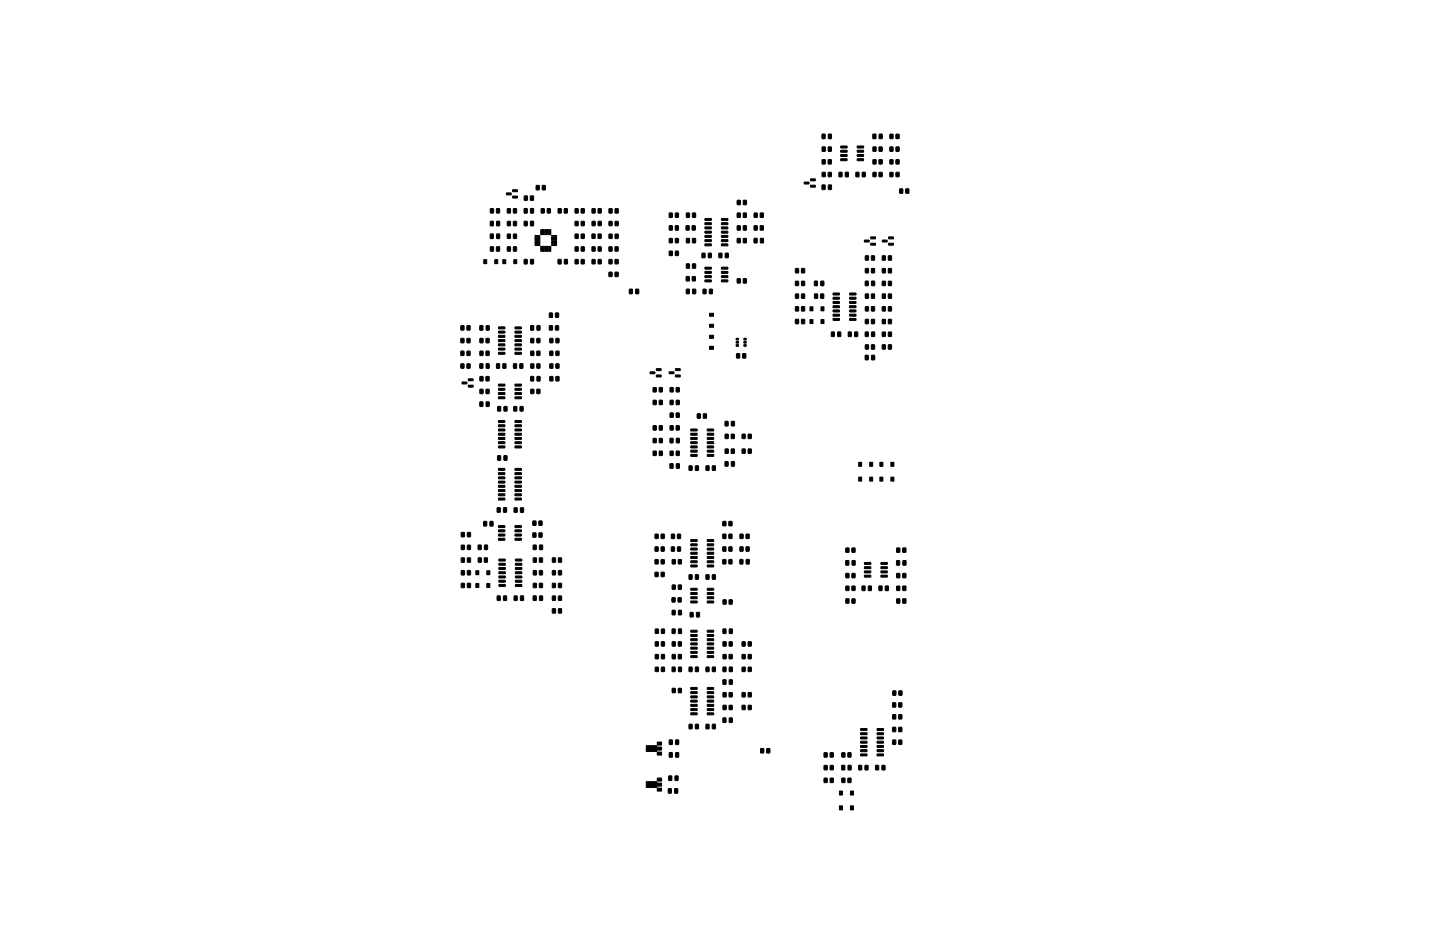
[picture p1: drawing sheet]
<svg xmlns="http://www.w3.org/2000/svg" width="432mm" height="279mm" viewBox="0 0 432 279" stroke-linecap="round" stroke-linejoin="round" font-family="sans-serif">
<g fill="#000" stroke="#000" stroke-width=".3">
<path d="M151.9 57.9l1.3-.1 .1 .5-1.4 .1zM153.7 56.9h1.4l.1 .5-1.4 .1zM153.7 58.8h1.4l.1 .5-1.4 .1zM157.2 58.8l1 .1-.2 1.2-.8-.2zM159.1 58.8l.9 .1-.1 1.2-.9-.2zM160.8 55.6l.9 .1-.1 1.2-.9-.1zM162.6 55.6l1 .1-.2 1.2-.8-.1zM241.2 54.6h1.3l.1 .5-1.4 .1zM243.1 53.7l1.3-.1 .1 .5-1.4 .1zM243.1 55.6l1.3-.1 .1 .5-1.4 .1zM246.5 40.2l.9 .1-.1 1.3-.8-.1zM246.6 44.1l.9 .1-.2 1.2-.8-.2z"/>
<path d="M246.5 55.5l.9 .1-.1 1.2-.8-.1zM246.6 47.9l.9 .1-.2 1.2-.8-.1zM246.6 51.7l.9 .1-.2 1.2-.8-.1zM248.4 44.1l.9 .1-.1 1.2-.9-.2zM248.4 40.2l.9 .1-.1 1.3-.8-.1zM248.4 47.9l.9 .1-.1 1.2-.9-.1zM248.4 51.7l.9 .1-.1 1.2-.9-.1zM248.4 55.5l.9 .1-.1 1.2-.8-.1zM251.6 51.7l.9 .1-.1 1.2-.8-.1zM252.1 47.6h1.8l.1 .5-1.8 .1zM252.1 46.4l1.8-.1 .1 .5-1.8 .1zM252.1 45.1h1.8l.1 .4-1.8 .1z"/>
<path d="M252.1 43.8h1.8l.1 .5-1.8 .1zM253.5 51.7l.9 .1-.1 1.2-.8-.1zM256.7 51.7l.9 .1-.1 1.2-.9-.1zM257.1 43.8h1.8l.1 .5-1.9 .1zM257.1 45.1h1.8l.1 .4-1.9 .1zM257.1 46.4l1.8-.1 .1 .5-1.9 .1zM257.1 47.6h1.8l.1 .5-1.9 .1zM258.6 51.7l.9 .1-.1 1.2-.9-.1zM261.8 40.2l.9 .1-.2 1.3-.8-.1zM261.8 44.1l.9 .1-.1 1.2-.9-.2zM261.8 51.7l.9 .1-.1 1.2-.9-.1zM261.8 47.9l.9 .1-.1 1.2-.9-.1z"/>
<path d="M263.6 44.1l1 .1-.2 1.2-.8-.2zM263.7 40.2l.9 .1-.2 1.3-.8-.1zM263.6 51.7l1 .1-.2 1.2-.8-.1zM263.6 47.9l1 .1-.2 1.2-.8-.1zM266.9 51.7l.9 .1-.1 1.2-.9-.1zM266.9 47.9l.9 .1-.1 1.2-.9-.1zM266.9 44.1l.9 .1-.1 1.2-.9-.2zM266.9 40.3h.9l-.1 1.3-.9-.2zM268.7 51.7l.9 .1-.1 1.2-.9-.1zM268.7 47.9l.9 .1-.1 1.2-.9-.1zM268.7 44.1l.9 .1-.1 1.2-.9-.2zM268.7 40.3h.9l-.1 1.3-.9-.2z"/>
<path d="M269.8 56.7h.9l-.1 1.3-.9-.2zM271.6 56.7h1l-.2 1.3-.8-.2zM145.1 77.8h.9v1.2h-.9zM147 70.2l1 .1-.2 1.2-.8-.1zM147 66.4h1l-.2 1.3-.8-.1zM147.1 62.6l.9 .1-.1 1.2-.9-.1zM147.1 74l.9 .1-.1 1.2-.9-.1zM148.4 77.8h.9v1.2h-.9zM148.9 62.6l.9 .1-.1 1.2-.9-.1zM148.9 74l.9 .1-.1 1.2-.9-.1zM148.9 70.2l1 .1-.2 1.2-.8-.1zM148.9 66.4h1l-.2 1.3-.8-.1z"/>
<path d="M150.8 77.8h.9v1.2h-.9zM152.2 66.4l.9 .1-.2 1.2-.8-.1zM152.2 62.6l.9 .1-.2 1.2-.8-.1zM152.2 74l.9 .1-.2 1.2-.8-.1zM152.2 70.2l.9 .1-.2 1.2-.8-.1zM154 66.4l.9 .1-.1 1.2-.9-.1zM154 62.6l.9 .1-.1 1.2-.9-.1zM154 74l.9 .1-.1 1.2-.9-.1zM154 70.2l.9 .1-.1 1.2-.9-.1zM154.1 77.8h.9v1.2h-.9zM157.2 62.6h.9l-.1 1.3-.8-.1zM157.2 66.4h.9l-.1 1.3-.8-.1z"/>
<path d="M157.2 77.8l.9 .1-.1 1.3-.8-.2zM159.1 62.6h.9l-.1 1.3-.8-.1zM159.1 66.4h.9l-.1 1.3-.8-.1zM159.1 77.8l.9 .1-.1 1.3-.8-.2zM160.4 73.4h1.5v.2h-1.5zM160.4 73h1.5v.2h-1.5zM160.4 72.6h1.5v.2h-1.5zM160.4 72.2h1.5v.2h-1.5zM160.4 71.8h1.5v.2h-1.5zM160.4 71.4h1.5v.2h-1.5zM160.4 71h1.5v.2h-1.5zM160.4 70.6h1.5v.2h-1.5z"/>
<path d="M162.2 68.8h.2v1.5h-.2zM162.2 73.8h.2v1.5h-.2zM162.6 68.8h.2v1.5h-.2zM162.6 73.8h.2v1.5h-.2zM163 68.8h.2v1.5h-.2zM163 73.8h.2v1.5h-.2zM162.3 62.6l.9 .1-.1 1.2-.8-.1zM163.4 68.8h.2v1.5h-.2zM163.4 73.8h.2v1.5h-.2zM163.8 68.8h.2v1.5h-.2zM163.8 73.8h.2v1.5h-.2zM164.2 68.8h.2v1.5h-.2z"/>
<path d="M164.2 73.8h.2v1.5h-.2zM164.6 68.8h.2v1.5h-.2zM164.6 73.8h.2v1.5h-.2zM165 68.8h.2v1.5h-.2zM164.1 62.6l1 .1-.2 1.2-.8-.1zM165 73.8h.2v1.5h-.2zM165.4 70.6h1.5v.2h-1.5zM165.4 71h1.5v.2h-1.5zM165.4 71.4h1.5v.2h-1.5zM165.4 71.8h1.5v.2h-1.5zM165.4 72.2h1.5v.2h-1.5zM165.4 72.6h1.5v.2h-1.5z"/>
<path d="M165.4 73h1.5v.2h-1.5zM165.4 73.4h1.5v.2h-1.5zM167.4 77.8l.9 .1-.2 1.3-.8-.2zM167.4 62.6l.9 .1-.1 1.2-.9-.1zM169.3 77.8l.9 .1-.2 1.3-.8-.2zM169.2 62.6l.9 .1-.1 1.2-.8-.1zM172.5 77.8l.9 .1-.1 1.2-.9-.1zM172.5 74l.9 .1-.1 1.2-.9-.1zM172.5 66.4l.9 .1-.1 1.2-.9-.1zM172.5 62.6l.9 .1-.1 1.2-.9-.1zM172.5 70.2l.9 .1-.1 1.2-.9-.1zM174.3 77.8l.9 .1-.1 1.2-.9-.1z"/>
<path d="M174.3 74l.9 .1-.1 1.2-.9-.1zM174.3 66.4l.9 .1-.1 1.2-.9-.1zM174.3 62.6l.9 .1-.1 1.2-.9-.1zM174.3 70.2l.9 .1-.1 1.2-.9-.1zM177.5 70.2l1 .1-.2 1.2-.8-.1zM177.6 74l.9 .1-.2 1.2-.8-.1zM177.6 66.4l.9 .1-.1 1.2-.9-.1zM177.6 77.8l.9 .1-.2 1.2-.8-.1zM177.6 62.6l.9 .1-.2 1.2-.8-.1zM179.4 70.2l.9 .1-.1 1.2-.9-.1zM179.4 74l.9 .1-.1 1.2-.9-.1zM179.4 66.4l.9 .1-.1 1.2-.9-.1z"/>
<path d="M179.4 77.8l.9 .1-.1 1.2-.9-.1zM179.4 62.6l.9 .1-.1 1.2-.9-.1zM182.6 77.8l1 .1-.2 1.2-.8-.1zM182.6 74l1 .1-.2 1.2-.8-.1zM182.6 62.6l1 .1-.2 1.2-.8-.1zM182.6 66.4l1 .1-.2 1.2-.8-.1zM182.6 70.2l1 .1-.2 1.2-.8-.1zM184.5 77.8l.9 .1-.1 1.2-.9-.1zM184.5 74l.9 .1-.1 1.2-.9-.1zM184.5 62.6l.9 .1-.1 1.2-.9-.1zM184.5 66.4l.9 .1-.1 1.2-.9-.1zM184.5 70.2l.9 .1-.1 1.2-.9-.1z"/>
<path d="M200.7 71.5l.9 .1-.1 1.2-.9-.1zM200.7 63.9l.9 .1-.1 1.2-.9-.1zM200.7 67.7l.9 .1-.1 1.2-.9-.1zM200.7 75.3l.9 .1-.1 1.2-.9-.1zM202.5 71.5l1 .1-.2 1.2-.8-.1zM202.5 63.9l1 .1-.2 1.2-.8-.1zM202.5 67.7l1 .1-.2 1.2-.8-.1zM202.5 75.3l1 .1-.2 1.2-.8-.1zM205.7 67.7l1 .1-.2 1.2-.8-.1zM205.8 79.1l1 .1-.2 1.2-.8-.1zM205.8 71.5l1 .1-.2 1.2-.8-.1zM205.8 63.9l1 .1-.2 1.2-.8-.1z"/>
<path d="M207.6 67.7l.9 .1-.1 1.2-.9-.1zM207.7 79.1l.9 .1-.1 1.2-.9-.1zM207.7 71.5l.9 .1-.1 1.2-.9-.1zM207.7 63.9l.9 .1-.1 1.2-.9-.1zM210.5 75.9l.9 .1-.1 1.3-.8-.1zM212.4 75.9l.9 .1-.1 1.3-.8-.1zM211.4 73.1h1.8l.1 .5-1.8 .1zM211.4 71.9l1.8-.1 .1 .5-1.8 .1zM211.4 70.6h1.8l.1 .5-1.8 .1zM211.4 69.3h1.8l.1 .5-1.8 .1zM211.4 68.1l1.8-.1 .1 .5-1.8 .1zM211.4 66.8h1.8l.1 .5h-1.8z"/>
<path d="M211.4 65.5h1.8l.1 .5-1.8 .1zM215.6 75.9l.9 .1-.1 1.3-.9-.1zM217.5 75.9l.9 .1-.1 1.3-.9-.1zM216.4 65.5h1.8l.1 .5-1.9 .1zM216.4 66.8h1.8l.1 .5h-1.9zM216.4 68.1l1.8-.1 .1 .5-1.9 .1zM216.4 69.3h1.8l.1 .5-1.9 .1zM216.4 70.6h1.8l.1 .5-1.9 .1zM216.4 71.9l1.8-.1 .1 .5-1.9 .1zM216.4 73.1h1.8l.1 .5-1.9 .1zM221.1 60.1l.9 .1-.1 1.2-.9-.1zM221.1 63.9l.9 .1-.1 1.2-.9-.1z"/>
<path d="M221.1 71.5l.9 .1-.1 1.2-.9-.1zM221.1 67.7l.9 .1-.1 1.2-.9-.1zM222.9 60.1l.9 .1-.1 1.2-.8-.1zM222.9 63.9l.9 .1-.1 1.2-.8-.1zM222.9 71.5l.9 .1-.1 1.2-.8-.1zM222.9 67.7l.9 .1-.1 1.2-.8-.1zM226.1 71.5l1 .1-.2 1.2-.8-.1zM226.2 67.7l.9 .1-.1 1.2-.9-.1zM226.2 63.9l.9 .1-.1 1.2-.9-.1zM228 67.7l.9 .1-.1 1.2-.9-.1zM228 71.5l1 .1-.2 1.2-.8-.1zM228 63.9l.9 .1-.1 1.2-.9-.1z"/>
<path d="M259.5 76.7l.9 .1-.1 1.2-.8-.1zM259.2 72h1.4v.5l-1.3 .1zM261.3 76.7l1 .1-.2 1.2-.8-.1zM261.1 71.1l1.3-.1 .1 .5-1.3 .1zM261.1 73l1.3-.1 .1 .5-1.3 .1zM264.6 76.7l.9 .1-.1 1.2-.9-.1zM264.6 72h1.3l.1 .5-1.3 .1zM266.4 76.7l.9 .1-.1 1.2-.8-.1zM266.5 71.1l1.3-.1 .1 .5-1.4 .1zM266.5 73l1.3-.1 .1 .5-1.4 .1zM138.2 97.7l1 .1-.2 1.2-.8-.2zM140 97.7l1 .1-.2 1.2-.8-.2z"/>
<path d="M143.9 97.6l.9 .1-.1 1.3-.8-.1zM145.8 97.6l.9 .1-.1 1.3-.8-.1zM149.5 99.3h1.8l.1 .5-1.8 .1zM149.5 98h1.8l.1 .5-1.8 .1zM154.5 98h1.8v.5l-1.8 .1zM154.5 99.3h1.8v.5l-1.8 .1zM159.1 97.6l1 .1-.2 1.3-.8-.1zM161 97.6l1 .1-.2 1.3-.8-.1zM164.8 93.9h.9l-.1 1.3-.9-.2zM164.8 97.7l.9 .1-.1 1.2-.9-.2zM166.6 93.9h.9l-.1 1.3-.9-.2zM166.6 97.7l.9 .1-.1 1.2-.9-.2z"/>
<path d="M182.6 81.6l1 .1-.2 1.2-.8-.1zM184.5 81.6l.9 .1-.1 1.2-.9-.1zM188.7 86.7l.9 .1-.1 1.3-.8-.2zM190.6 86.7l1 .1-.2 1.3-.8-.2zM205.8 82.9l.9 .1-.1 1.2-.9-.1zM205.8 86.7l.9 .1-.1 1.3-.8-.2zM207.6 82.9l.9 .1-.1 1.2-.8-.1zM207.7 86.7l.9 .1-.1 1.3-.8-.2zM210.8 86.7l.9 .1-.1 1.3-.8-.2zM212.8 93.9h1.2v.9h-1.2zM212.8 97.2h1.2v.9h-1.2zM211.4 83.9h1.8l.1 .5-1.8 .1z"/>
<path d="M211.4 82.7l1.8-.1 .1 .5-1.8 .1zM211.4 81.4h1.8l.1 .5h-1.8zM211.4 80.1h1.8l.1 .5-1.8 .1zM212.7 86.7l.9 .1-.1 1.3-.8-.2zM216.4 80.1h1.8l.1 .5-1.9 .1zM216.4 81.4h1.8l.1 .5h-1.9zM216.4 82.7l1.8-.1 .1 .5-1.9 .1zM216.4 83.9h1.8l.1 .5-1.9 .1zM221.1 83.6l.9 .1-.1 1.2-.9-.2zM222.9 83.6l.9 .1-.1 1.2-.8-.2zM238.6 92h.9l-.2 1.3-.8-.2zM238.6 84.3l.9 .1-.2 1.2-.8-.1z"/>
<path d="M238.6 80.5l.9 .1-.2 1.2-.8-.1zM238.6 88.1l.9 .1-.2 1.3-.8-.2zM238.6 95.8h.9l-.2 1.3-.8-.2zM240.4 92h.9l-.1 1.3-.9-.2zM240.4 84.3l.9 .1-.1 1.2-.9-.1zM240.4 80.5l.9 .1-.1 1.2-.9-.1zM240.4 88.1l.9 .1-.1 1.3-.9-.2zM240.4 95.8h.9l-.1 1.3-.9-.2zM242.9 95.8h.9v1.2h-.9zM242.9 92h.9v1.2h-.9zM244.3 88.1l.9 .1-.1 1.3-.9-.2zM244.2 84.3l.9 .1-.1 1.3-.8-.2z"/>
<path d="M246.1 88.1l.9 .1-.1 1.3-.9-.2zM246.1 84.3l.9 .1-.1 1.3-.8-.2zM246.2 95.8h.9v1.2h-.9zM246.2 92h.9v1.2h-.9zM249.3 99.6h.9l-.1 1.3-.8-.1zM251.2 99.6h.9l-.1 1.3-.8-.1zM249.8 95.5h1.8l.1 .5h-1.8zM249.8 94.2h1.8l.1 .5-1.8 .1zM249.8 93l1.8-.1 .1 .5-1.8 .1zM249.8 91.7h1.8l.1 .5h-1.8zM249.8 90.4h1.8l.1 .5-1.8 .1zM249.8 89.2l1.8-.1 .1 .5-1.8 .1z"/>
<path d="M249.8 87.9l1.8-.1 .1 .5-1.8 .1zM254.4 99.6h.9l-.1 1.3-.9-.1zM256.3 99.6h.9l-.1 1.3-.9-.1zM254.8 87.9l1.8-.1 .1 .5-1.9 .1zM254.8 89.2l1.8-.1 .1 .5-1.9 .1zM254.8 90.4h1.8l.1 .5-1.9 .1zM254.8 91.7h1.8l.1 .5h-1.9zM254.8 93l1.8-.1 .1 .5-1.9 .1zM254.8 94.2h1.8l.1 .5-1.9 .1zM254.8 95.5h1.8l.1 .5h-1.9zM259.5 99.6h.9l-.1 1.3-.9-.1zM259.5 84.3l.9 .1-.1 1.3-.9-.2z"/>
<path d="M259.5 95.8h.9l-.1 1.3-.8-.2zM259.5 88.1l.9 .1-.1 1.3-.8-.2zM259.5 92h.9l-.1 1.3-.8-.2zM259.5 80.5l.9 .1-.1 1.2-.8-.1zM261.3 95.8h1l-.2 1.3-.8-.2zM261.3 88.1l1 .1-.2 1.3-.8-.2zM261.4 99.6h.9l-.1 1.3-.9-.1zM261.4 84.3l.9 .1-.1 1.3-.9-.2zM261.3 92h1l-.2 1.3-.8-.2zM261.3 80.5l1 .1-.2 1.2-.8-.1zM264.6 99.6l.9 .1-.1 1.2-.9-.2zM264.6 95.8h.9l-.1 1.3-.9-.2z"/>
<path d="M264.6 88.1l.9 .1-.1 1.3-.9-.2zM264.6 84.3l.9 .1-.1 1.2-.9-.1zM264.6 80.5l.9 .1-.1 1.2-.9-.1zM264.6 92h.9l-.1 1.3-.9-.2zM266.4 99.6l.9 .1-.1 1.2-.8-.2zM266.4 95.8h.9l-.1 1.3-.8-.2zM266.4 88.1l.9 .1-.1 1.3-.8-.2zM266.4 84.3l.9 .1-.1 1.2-.8-.1zM266.4 80.5l.9 .1-.1 1.2-.8-.1zM266.4 92h.9l-.1 1.3-.8-.2zM138.2 109.1l1 .1-.2 1.2-.8-.1zM138.2 105.3l1 .1-.2 1.2-.8-.1z"/>
<path d="M138.2 101.5l1 .1-.2 1.2-.8-.1zM138.6 114.6l1.3-.1 .1 .5-1.4 .1zM140 109.1l1 .1-.2 1.2-.8-.1zM140 105.3l1 .1-.2 1.2-.8-.1zM140 101.5l1 .1-.2 1.2-.8-.1zM140.5 113.6h1.3l.1 .5h-1.4zM140.5 115.5h1.3l.1 .5h-1.4zM143.9 109.1l.9 .1-.1 1.2-.8-.1zM143.9 101.5l1 .1-.2 1.2-.8-.1zM143.9 105.3l1 .1-.2 1.2-.8-.1zM143.9 116.7l1 .1-.2 1.2-.8-.1zM143.9 112.9l1 .1-.2 1.2-.8-.1z"/>
<path d="M145.8 101.5l.9 .1-.1 1.2-.9-.1zM145.8 105.3l.9 .1-.1 1.2-.9-.1zM145.8 109.1l.9 .1-.1 1.2-.8-.1zM145.8 116.7l.9 .1-.1 1.2-.9-.1zM145.8 112.9l.9 .1-.1 1.2-.9-.1zM148.9 109.1l.9 .1-.1 1.2-.8-.1zM150.8 109.1l.9 .1-.1 1.2-.8-.1zM149.5 105.7l1.8-.1 .1 .5-1.8 .1zM149.5 104.4h1.8l.1 .5h-1.8zM149.5 103.1h1.8l.1 .5-1.8 .1zM149.5 101.9l1.8-.1 .1 .5-1.8 .1zM149.5 100.6l1.8-.1 .1 .5-1.8 .1z"/>
<path d="M149.5 119h1.8l.1 .5h-1.8zM149.5 117.7h1.8l.1 .5-1.8 .1zM149.5 116.5l1.8-.1 .1 .5-1.8 .1zM149.5 115.2h1.8l.1 .5h-1.8zM154 109.1l.9 .1-.1 1.2-.8-.1zM155.9 109.1l.9 .1-.1 1.2-.8-.1zM154.5 100.6l1.8-.1v.5l-1.8 .1zM154.5 101.9l1.8-.1v.5l-1.8 .1zM154.5 103.1h1.8v.5l-1.8 .1zM154.5 104.4h1.8v.5h-1.8zM154.5 105.7l1.8-.1v.5l-1.8 .1zM154.5 115.2h1.8v.5h-1.8z"/>
<path d="M154.5 116.5l1.8-.1v.5l-1.8 .1zM154.5 117.7h1.8v.5l-1.8 .1zM154.5 119h1.8v.5h-1.8zM159.2 112.9l.9 .1-.2 1.2-.8-.1zM159.2 101.5l.9 .1-.1 1.2-.9-.1zM159.2 109.1l.9 .1-.1 1.2-.9-.1zM159.2 105.3l.9 .1-.1 1.2-.9-.1zM159.2 116.7l.9 .1-.1 1.2-.9-.1zM161 101.5l.9 .1-.1 1.2-.9-.1zM161 109.1l.9 .1-.1 1.2-.9-.1zM161 105.3l.9 .1-.1 1.2-.9-.1zM161.1 112.9l.9 .1-.2 1.2-.8-.1z"/>
<path d="M161 116.7l.9 .1-.1 1.2-.9-.1zM164.9 101.5l.9 .1-.1 1.2-.9-.1zM164.9 109.1l.9 .1-.1 1.2-.9-.1zM164.9 105.3l.9 .1-.1 1.2-.9-.1zM164.9 112.9l.9 .1-.1 1.2-.9-.1zM166.7 101.5l.9 .1-.1 1.2-.8-.1zM166.7 109.1l.9 .1-.1 1.2-.8-.1zM166.7 105.3l.9 .1-.1 1.2-.8-.1zM166.7 112.9l.9 .1-.1 1.2-.8-.1zM195.9 116.2l.9 .1-.1 1.2-.9-.1zM195 111.5h1.3l.1 .5h-1.4zM197.7 116.2l.9 .1-.1 1.2-.8-.1z"/>
<path d="M196.8 110.6l1.4-.1 .1 .5-1.4 .1zM196.8 112.5l1.4-.1 .1 .5-1.4 .1zM201 116.2l.9 .1-.1 1.2-.9-.1zM200.7 111.5h1.3l.1 .5h-1.4zM202.8 116.2l.9 .1-.1 1.2-.9-.1zM202.6 110.6l1.3-.1 .1 .5-1.4 .1zM202.6 112.5l1.3-.1 .1 .5-1.4 .1zM212.8 103.8h1.2v.9h-1.2zM212.8 100.5h1.2v.9h-1.2zM220.7 103.3h.7v.5h-.7zM220.7 102.4h.7v.5h-.7zM220.7 101.4h.7v.5h-.7z"/>
<path d="M220.9 106.1h.9l-.1 1.3-.9-.2zM222.7 106.1h1l-.2 1.3-.8-.2zM223.1 101.4h.7v.5h-.7zM223.1 102.4h.7v.5h-.7zM223.1 103.3h.7v.5h-.7zM259.5 106.5l.9 .1-.1 1.3-.9-.1zM259.5 103.4l.9 .1-.1 1.2-.8-.1zM261.3 103.4l1 .1-.2 1.2-.8-.1zM261.4 106.5l.9 .1-.1 1.3-.9-.1zM264.6 103.4l.9 .1-.1 1.2-.9-.1zM266.4 103.4l.9 .1-.1 1.2-.8-.1zM143.9 120.5l.9 .1-.1 1.3-.8-.2z"/>
<path d="M145.8 120.5l.9 .1-.1 1.3-.8-.2zM149.2 121.9l1 .1-.2 1.3-.8-.2zM149.2 136.6l1 .1-.2 1.3-.8-.1zM149.5 133.7h1.8l.1 .5-1.8 .1zM149.5 132.5l1.8-.1 .1 .5-1.8 .1zM149.5 131.2h1.8l.1 .5h-1.8zM149.5 129.9h1.8l.1 .5-1.8 .1zM149.5 128.6h1.8l.1 .5-1.8 .1zM149.5 127.4l1.8-.1 .1 .5-1.8 .1zM149.5 126.1h1.8l.1 .5-1.8 .1zM151.1 121.9l1 .1-.2 1.3-.8-.2zM151.1 136.6l1 .1-.2 1.3-.8-.1z"/>
<path d="M154.1 121.9l.9 .1-.2 1.3-.8-.2zM154.5 126.1h1.8v.5l-1.8 .1zM154.5 127.4l1.8-.1v.5l-1.8 .1zM154.5 128.6h1.8v.5l-1.8 .1zM154.5 129.9h1.8v.5l-1.8 .1zM154.5 131.2h1.8v.5h-1.8zM154.5 132.5l1.8-.1v.5l-1.8 .1zM154.5 133.7h1.8v.5l-1.8 .1zM156 121.9l.9 .1-.2 1.3-.8-.2zM195.9 135.3h.9l-.1 1.3-.9-.2zM195.9 131.5h.9l-.1 1.3-.9-.2zM195.9 127.6l.9 .1-.1 1.3-.9-.2z"/>
<path d="M195.9 120l.9 .1-.1 1.2-.9-.1zM197.7 135.3h.9l-.1 1.3-.8-.2zM197.7 131.5h.9l-.1 1.3-.8-.2zM197.7 127.6l.9 .1-.1 1.3-.8-.2zM197.7 120l.9 .1-.1 1.2-.8-.1zM201 120l.9 .1-.1 1.2-.9-.1zM200.9 131.4l.9 .1-.1 1.3-.8-.1zM201 123.8l.9 .1-.1 1.2-.9-.1zM201 135.3h.9l-.1 1.3-.9-.2zM201 127.6l.9 .1-.1 1.3-.9-.2zM202.8 120l.9 .1-.1 1.2-.9-.1zM202.8 123.8l.9 .1-.1 1.2-.9-.1z"/>
<path d="M202.8 135.3h.9l-.1 1.3-.9-.2zM202.8 127.6l.9 .1-.1 1.3-.9-.2zM202.8 131.4l.9 .1-.1 1.3-.8-.1zM206.6 139.7l1 .1-.2 1.2-.8-.1zM208.5 139.7l1 .1-.2 1.2-.8-.1zM207.2 136.3l1.8-.1 .1 .5-1.9 .1zM207.2 135h1.8l.1 .5h-1.9zM207.2 133.7h1.8l.1 .5-1.9 .1zM207.2 132.5l1.8-.1 .1 .5-1.9 .1zM207.2 131.2h1.8l.1 .5h-1.9zM207.2 129.9h1.8l.1 .5-1.9 .1zM207.2 128.6h1.8l.1 .5-1.9 .1z"/>
<path d="M209.1 124.1l.9 .1-.1 1.2-.8-.1zM211.7 139.7l.9 .1-.1 1.2-.8-.1zM210.9 124.1l1 .1-.2 1.2-.8-.1zM213.6 139.7l.9 .1-.1 1.2-.8-.1zM212.1 128.6h1.8l.1 .5-1.8 .1zM212.1 129.9h1.8l.1 .5-1.8 .1zM212.1 131.2h1.8l.1 .5h-1.8zM212.1 132.5l1.8-.1 .1 .5-1.8 .1zM212.1 133.7h1.8l.1 .5-1.8 .1zM212.1 135h1.8l.1 .5h-1.8zM212.1 136.3l1.8-.1 .1 .5-1.8 .1zM217.4 138.4l1 .1-.2 1.3-.8-.2z"/>
<path d="M217.4 126.3l1 .1-.2 1.3-.8-.1zM217.5 130.2l.9 .1-.1 1.2-.9-.1zM217.5 134.6l.9 .1-.1 1.2-.9-.1zM219.3 130.2l.9 .1-.1 1.2-.9-.1zM219.3 134.6l.9 .1-.1 1.2-.9-.1zM219.3 138.4l1 .1-.2 1.3-.8-.2zM219.3 126.3l1 .1-.2 1.3-.8-.1zM222.5 130.2l1 .1-.2 1.2-.8-.1zM222.5 134.6l1 .1-.2 1.2-.8-.1zM224.4 130.2l.9 .1-.1 1.2-.9-.1zM224.4 134.6l.9 .1-.1 1.2-.9-.1zM257.5 138.6h.9v1.2h-.9z"/>
<path d="M260.8 138.6h.9v1.2h-.9zM263.8 138.6h.9v1.2h-.9zM267.1 138.6h.9v1.2h-.9zM145.1 156.3l.9 .1-.2 1.3-.8-.1zM147 156.3l.9 .1-.2 1.3-.8-.1zM149.1 152.2l.9 .1-.1 1.3-.8-.1zM149.5 149.3h1.8l.1 .5-1.8 .1zM149.5 148.1l1.8-.1 .1 .5-1.8 .1zM149.5 146.8h1.8l.1 .5-1.8 .1zM149.5 145.5h1.8l.1 .5-1.8 .1zM149.5 144.3l1.8-.1 .1 .5-1.8 .1zM149.5 143h1.8l.1 .5h-1.8z"/>
<path d="M149.5 141.7h1.8l.1 .5-1.8 .1zM149.5 140.5l1.8-.1 .1 .5-1.8 .1zM149.5 158.9l1.8-.1 .1 .5-1.8 .1zM149.5 157.6h1.8l.1 .5h-1.8zM151 152.2l.9 .1-.1 1.3-.8-.1zM154.2 152.3h.9l-.1 1.3-.9-.1zM154.5 140.5l1.8-.1v.5l-1.8 .1zM154.5 141.7h1.8v.5l-1.8 .1zM154.5 143h1.8v.5h-1.8zM154.5 144.3l1.8-.1v.5l-1.8 .1zM154.5 145.5h1.8v.5l-1.8 .1zM154.5 146.8h1.8v.5l-1.8 .1z"/>
<path d="M154.5 148.1l1.8-.1v.5l-1.8 .1zM154.5 149.3h1.8v.5l-1.8 .1zM154.5 157.6h1.8v.5h-1.8zM154.5 158.9l1.8-.1v.5l-1.8 .1zM156.1 152.3h.9l-.1 1.3-.9-.1zM159.8 156.2l.9 .1-.1 1.2-.8-.1zM161.6 156.2l1 .1-.2 1.2-.8-.1zM200.9 139l.9 .1-.1 1.3-.8-.1zM202.8 139l.9 .1-.1 1.3-.8-.1zM216.8 156.3l.9 .1-.1 1.3-.9-.2zM218.6 156.3l.9 .1-.1 1.3-.9-.2zM257.5 143h.9v1.2h-.9z"/>
<path d="M260.8 143h.9v1.2h-.9zM263.8 143h.9v1.2h-.9zM267.1 143h.9v1.2h-.9zM138.3 171.1l1 .1-.2 1.2-.8-.2zM138.3 159.6l1 .1-.2 1.3-.8-.2zM138.3 174.9l1 .1-.2 1.2-.8-.1zM138.3 167.3h1l-.2 1.3-.8-.2zM138.3 163.5h1l-.2 1.3-.8-.2zM140.2 171.1l.9 .1-.1 1.2-.9-.2zM140.2 159.6l.9 .1-.1 1.3-.9-.2zM140.2 174.9l.9 .1-.1 1.2-.9-.1zM140.2 167.3h.9l-.1 1.3-.9-.2z"/>
<path d="M140.2 163.5h.9l-.1 1.3-.9-.2zM143.4 163.4l.9 .1-.1 1.3-.9-.1zM142.7 174.9h.9v1.2h-.9zM142.7 171.1h.9v1.2h-.9zM143.4 167.3h1l-.2 1.3-.8-.2zM145.3 163.4l.9 .1-.1 1.3-.9-.1zM145.3 167.3h.9l-.1 1.3-.9-.2zM146 174.9h.9v1.2h-.9zM146 171.1h.9v1.2h-.9zM149.1 178.7l.9 .1-.1 1.2-.8-.1zM151 178.7l.9 .1-.1 1.2-.8-.1zM149.5 161.4h1.8l.1 .5-1.8 .1z"/>
<path d="M149.5 160.1h1.8l.1 .5-1.8 .1zM149.6 175.3l1.8-.1 .1 .5-1.8 .1zM149.6 174h1.8l.1 .5h-1.8zM149.6 172.7h1.8l.1 .5-1.8 .1zM149.6 171.4h1.8l.1 .5-1.8 .1zM149.6 170.2l1.8-.1 .1 .5-1.8 .1zM149.6 168.9h1.8l.1 .5-1.8 .1zM149.6 167.6h1.8l.1 .5-1.8 .1zM154.2 178.7l.9 .1-.1 1.2-.9-.1zM156.1 178.7l.9 .1-.1 1.2-.9-.1zM154.5 160.1h1.8v.5l-1.8 .1zM154.5 161.4h1.8v.5l-1.8 .1z"/>
<path d="M154.6 167.6h1.8l.1 .5-1.9 .1zM154.6 168.9h1.8l.1 .5-1.9 .1zM154.6 170.2l1.8-.1 .1 .5-1.9 .1zM154.6 171.4h1.8l.1 .5-1.9 .1zM154.6 172.7h1.8l.1 .5-1.9 .1zM154.6 174h1.8l.1 .5h-1.9zM154.6 175.3l1.8-.1 .1 .5-1.9 .1zM159.9 178.7l.9 .1-.1 1.2-.8-.1zM159.9 163.4l.9 .1-.1 1.3-.8-.1zM159.9 167.3h1l-.2 1.3-.8-.2zM159.9 171.1l1 .1-.2 1.2-.8-.2zM159.9 174.9l1 .1-.2 1.2-.8-.1z"/>
<path d="M159.8 159.8l.9 .1-.1 1.2-.8-.2zM161.8 167.3h.9l-.1 1.3-.9-.2zM161.8 171.1l.9 .1-.1 1.2-.9-.2zM161.8 174.9l.9 .1-.1 1.2-.9-.1zM161.8 178.7l.9 .1-.1 1.2-.8-.1zM161.8 163.4l.9 .1-.1 1.3-.8-.1zM161.6 159.8l1 .1-.2 1.2-.8-.2zM165.7 171.1l.9 .1-.1 1.2-.9-.2zM165.7 167.3h.9l-.1 1.3-.9-.2zM165.7 178.7l.9 .1-.1 1.2-.9-.1zM165.7 174.9l.9 .1-.1 1.2-.9-.1zM167.5 171.1l.9 .1-.1 1.2-.9-.2z"/>
<path d="M167.5 167.3h.9l-.1 1.3-.9-.2zM167.5 178.7l.9 .1-.1 1.2-.9-.1zM167.5 174.9l.9 .1-.1 1.2-.9-.1zM196.4 171.6l1 .1-.2 1.2-.8-.1zM196.4 164h1l-.2 1.3-.8-.2zM196.4 160.2h1l-.2 1.3-.8-.2zM196.4 167.8l1 .1-.2 1.2-.8-.2zM198.3 171.6l.9 .1-.1 1.2-.9-.1zM198.3 164h.9l-.1 1.3-.9-.2zM198.3 160.2h.9l-.1 1.3-.9-.2zM198.3 167.8l.9 .1-.1 1.2-.9-.2zM201.3 160.2h1l-.2 1.3-.8-.2z"/>
<path d="M201.6 175.4l.9 .1-.1 1.2-.9-.1zM201.3 164h1l-.2 1.3-.8-.2zM201.6 167.8l.9 .1-.1 1.2-.9-.2zM203.2 160.2h.9l-.1 1.3-.9-.2zM203.4 175.4l1 .1-.2 1.2-.8-.1zM203.2 164h.9l-.1 1.3-.9-.2zM203.4 167.8l1 .1-.2 1.2-.8-.2zM206.6 172.3l1 .1-.2 1.3-.8-.2zM208.5 172.3l1 .1-.2 1.3-.8-.2zM207.2 169.4h1.8l.1 .5-1.9 .1zM207.2 168.1h1.8l.1 .5-1.9 .1zM207.2 166.9l1.8-.1 .1 .5-1.9 .1z"/>
<path d="M207.2 165.6h1.8l.1 .5-1.9 .1zM207.2 164.3h1.8l.1 .5-1.9 .1zM207.2 163.1l1.8-.1 .1 .5-1.9 .1zM207.2 161.8h1.8l.1 .5h-1.9zM207.2 178.9h1.8l.1 .5-1.9 .1zM207.2 177.7l1.8-.1 .1 .5-1.9 .1zM207.2 176.4h1.8l.1 .5h-1.9zM211.7 172.3l.9 .1-.1 1.3-.8-.2zM213.6 172.3l.9 .1-.1 1.3-.8-.2zM212.1 161.8h1.8l.1 .5h-1.8zM212.1 163.1l1.8-.1 .1 .5-1.8 .1zM212.1 164.3h1.8l.1 .5-1.8 .1z"/>
<path d="M212.1 165.6h1.8l.1 .5-1.8 .1zM212.1 166.9l1.8-.1 .1 .5-1.8 .1zM212.1 168.1h1.8l.1 .5-1.8 .1zM212.1 169.4h1.8l.1 .5-1.8 .1zM212.1 176.4h1.8l.1 .5h-1.8zM212.1 177.7l1.8-.1 .1 .5-1.8 .1zM212.1 178.9h1.8l.1 .5-1.8 .1zM216.8 160.2h.9l-.1 1.3-.9-.2zM216.8 164h.9l-.1 1.3-.9-.2zM216.8 167.8l.9 .1-.1 1.2-.9-.2zM218.6 160.2h.9l-.1 1.3-.9-.2zM218.6 164h.9l-.1 1.3-.9-.2z"/>
<path d="M218.6 167.8l.9 .1-.1 1.2-.9-.2zM221.9 167.8h.9l-.1 1.3-.9-.1zM221.9 164h.9l-.1 1.3-.8-.2zM221.9 160.2h.9l-.1 1.3-.8-.2zM223.7 164h1l-.2 1.3-.8-.2zM223.8 167.8h.9l-.1 1.3-.9-.1zM223.7 160.2h1l-.2 1.3-.8-.2zM253.6 168.1l.9 .1-.1 1.3-.8-.2zM253.7 179.5l.9 .1-.1 1.3-.9-.2zM253.7 175.7l.9 .1-.1 1.2-.9-.1zM253.7 171.9l.9 .1-.1 1.2-.9-.1zM253.7 164.3l.9 .1-.1 1.2-.9-.1z"/>
<path d="M255.5 179.5l.9 .1-.1 1.3-.9-.2zM255.5 168.1l.9 .1-.1 1.3-.8-.2zM255.5 175.7l.9 .1-.1 1.2-.9-.1zM255.5 171.9l.9 .1-.1 1.2-.9-.1zM255.5 164.3l.9 .1-.1 1.2-.9-.1zM258.5 175.7l.9 .1-.1 1.3-.8-.2zM259.2 172.5l1.8-.1 .1 .5-1.8 .1zM259.2 171.2h1.8l.1 .5h-1.8zM259.2 169.9h1.8l.1 .5-1.8 .1zM259.2 168.7l1.8-.1 .1 .5-1.8 .1zM260.4 175.7l.9 .1-.1 1.3-.8-.2zM263.6 175.7l.9 .1-.1 1.3-.9-.2z"/>
<path d="M264.2 168.7l1.8-.1 .1 .5-1.9 .1zM264.2 169.9h1.8l.1 .5-1.9 .1zM264.2 171.2h1.8l.1 .5h-1.9zM264.2 172.5l1.8-.1 .1 .5-1.9 .1zM265.5 175.7l.9 .1-.1 1.3-.9-.2zM268.9 164.3l.9 .1-.1 1.2-.9-.1zM268.9 175.7l.9 .1-.1 1.2-.9-.1zM268.9 171.9l.9 .1-.1 1.2-.9-.1zM268.9 168.1l.9 .1-.1 1.3-.9-.2zM270.7 164.3l1 .1-.2 1.2-.8-.1zM270.7 175.7l1 .1-.2 1.2-.8-.1zM270.7 171.9l1 .1-.2 1.2-.8-.1z"/>
<path d="M270.8 168.1l.9 .1-.1 1.3-.9-.2zM165.7 182.5l.9 .1-.1 1.2-.9-.1zM167.5 182.5l.9 .1-.1 1.2-.9-.1zM196.5 188.6l.9 .1-.1 1.2-.8-.1zM196.5 196.2l.9 .1-.1 1.2-.8-.1zM196.5 192.4l.9 .1-.1 1.2-.8-.1zM198.3 188.6l1 .1-.2 1.2-.8-.1zM198.3 196.2l1 .1-.2 1.2-.8-.1zM198.3 192.4l1 .1-.2 1.2-.8-.1zM201.5 179.2l1 .1-.2 1.2-.8-.1zM201.6 183l.9 .1-.2 1.2-.8-.1zM201.6 188.6l.9 .1-.2 1.2-.8-.1z"/>
<path d="M201.6 196.2l.9 .1-.1 1.2-.9-.1zM201.6 192.4l.9 .1-.1 1.2-.9-.1zM203.4 179.2l.9 .1-.1 1.2-.9-.1zM203.4 196.2l1 .1-.2 1.2-.8-.1zM203.4 192.4l1 .1-.2 1.2-.8-.1zM203.5 183l.9 .1-.2 1.2-.8-.1zM203.5 188.6l.9 .1-.2 1.2-.8-.1zM207 183.6l.9 .1-.2 1.3-.8-.2zM207.2 196.6h1.8l.1 .5h-1.9zM207.2 195.3h1.8l.1 .5-1.9 .1zM207.2 194.1l1.8-.1 .1 .5-1.9 .1zM207.2 192.8h1.8l.1 .4-1.9 .1z"/>
<path d="M207.2 191.5h1.8l.1 .5-1.9 .1zM207.2 190.2h1.8l.1 .5-1.9 .1zM207.2 189l1.8-.1 .1 .5-1.9 .1zM207.2 180.2h1.8l.1 .5-1.9 .1zM208.9 183.6l.9 .1-.2 1.3-.8-.2zM212.1 189l1.8-.1 .1 .5-1.8 .1zM212.1 190.2h1.8l.1 .5-1.8 .1zM212.1 191.5h1.8l.1 .5-1.8 .1zM212.1 192.8h1.8l.1 .4-1.8 .1zM212.1 194.1l1.8-.1 .1 .5-1.8 .1zM212.1 195.3h1.8l.1 .5-1.8 .1zM212.1 196.6h1.8l.1 .5h-1.8z"/>
<path d="M212.1 180.2h1.8l.1 .5-1.8 .1zM216.8 188.6l.9 .1-.1 1.2-.8-.1zM216.8 196.2l1 .1-.2 1.2-.8-.1zM216.8 192.4l1 .1-.2 1.2-.8-.1zM216.8 179.8l1 .1-.2 1.2-.8-.1zM218.7 196.2l.9 .1-.1 1.2-.9-.1zM218.7 192.4l.9 .1-.1 1.2-.9-.1zM218.7 188.6l.9 .1-.1 1.2-.8-.1zM218.7 179.8l.9 .1-.1 1.2-.9-.1zM222.5 192.4l1 .1-.2 1.2-.8-.1zM222.5 196.2l1 .1-.2 1.2-.8-.1zM224.4 192.4l.9 .1-.1 1.2-.9-.1z"/>
<path d="M224.4 196.2l.9 .1-.1 1.2-.9-.1zM268.9 179.5l.9 .1-.1 1.3-.9-.2zM270.7 179.5l1 .1-.2 1.3-.8-.2zM196.5 200l.9 .1-.1 1.2-.8-.1zM198.3 200l1 .1-.2 1.2-.8-.1zM201.6 206.4l.9 .1-.1 1.2-.9-.1zM201.6 200l.9 .1-.2 1.3-.8-.2zM203.4 206.4l1 .1-.2 1.2-.8-.1zM203.5 200l.9 .1-.2 1.3-.8-.2zM206.6 217.2h1l-.2 1.3-.8-.1zM206.6 200l1 .1-.2 1.3-.8-.2zM208.5 217.2h1l-.2 1.3-.8-.1z"/>
<path d="M208.5 200l1 .1-.2 1.3-.8-.2zM207.2 213.7h1.8l.1 .5-1.9 .1zM207.2 212.5l1.8-.1 .1 .5-1.9 .1zM207.2 211.2h1.8l.1 .5h-1.9zM207.2 209.9h1.8l.1 .5-1.9 .1zM207.2 208.7l1.8-.1 .1 .5-1.9 .1zM207.2 207.4h1.8l.1 .5h-1.9zM207.2 206.1h1.8l.1 .5-1.9 .1zM211.7 217.2h.9l-.1 1.3-.8-.1zM211.7 200l.9 .1-.1 1.3-.8-.2zM213.6 217.2h.9l-.1 1.3-.8-.1zM213.6 200l.9 .1-.1 1.3-.8-.2z"/>
<path d="M212.1 206.1h1.8l.1 .5-1.8 .1zM212.1 207.4h1.8l.1 .5h-1.8zM212.1 208.7l1.8-.1 .1 .5-1.8 .1zM212.1 209.9h1.8l.1 .5-1.8 .1zM212.1 211.2h1.8l.1 .5h-1.8zM212.1 212.5l1.8-.1 .1 .5-1.8 .1zM212.1 213.7h1.8l.1 .5-1.8 .1zM216.8 200l.9 .1-.1 1.3-.8-.2zM216.8 215.2l.9 .1-.1 1.3-.8-.1zM216.8 211.5h1l-.2 1.3-.8-.2zM216.8 203.8l.9 .1-.1 1.3-.8-.2zM216.8 207.7h1l-.2 1.3-.8-.2z"/>
<path d="M218.7 211.5h.9l-.1 1.3-.9-.2zM218.7 200l.9 .1-.1 1.3-.8-.2zM218.7 215.2l.9 .1-.1 1.3-.8-.1zM218.7 207.7h.9l-.1 1.3-.9-.2zM218.7 203.8l.9 .1-.1 1.3-.8-.2zM222.5 207.7h1l-.2 1.3-.8-.2zM222.5 211.5h1l-.2 1.3-.8-.2zM222.5 200l1 .1-.2 1.2-.8-.1zM224.4 207.7h.9l-.1 1.3-.9-.2zM224.4 211.5h.9l-.1 1.3-.9-.2zM224.4 200l.9 .1-.1 1.2-.9-.1zM258.1 218.4h1.8l.1 .5-1.9 .1z"/>
<path d="M263 218.4h1.9v.5l-1.8 .1zM267.7 210.7l.9 .1-.1 1.2-.9-.1zM267.7 214.3h.9l-.1 1.3-.9-.2zM267.7 218.1h.9l-.1 1.3-.9-.2zM267.7 207.1l1 .1-.2 1.3-.8-.2zM269.5 210.7l.9 .1-.1 1.2-.8-.1zM269.5 214.3h1l-.2 1.3-.8-.2zM269.5 218.1h1l-.2 1.3-.8-.2zM269.6 207.1l.9 .1-.1 1.3-.9-.2zM193.8 234.3h3.1v.5h1.5v.9h-1.5v.4h-3.1zM193.8 223.5h3.1v.5h1.5v.9h-1.5v.4h-3.1zM197.1 233.3h1.3v.9h-1.3z"/>
<path d="M197.1 236.3h1.3v.9h-1.3zM197.1 222.5h1.3v.9h-1.3zM197.1 225.5h1.3v.9h-1.3zM200.7 221.9h.9l-.1 1.3-.8-.1zM200.7 225.7h.9l-.1 1.3-.8-.1zM200.4 236.5h.9l-.1 1.3-.8-.1zM200.5 232.6l1 .1-.2 1.3-.8-.1zM202.6 221.9h.9l-.1 1.3-.8-.1zM202.6 225.7h.9l-.1 1.3-.8-.1zM202.3 236.5h.9l-.1 1.3-.8-.1zM202.4 232.6l1 .1-.2 1.3-.8-.1zM228.1 224.4l.9 .1-.1 1.3-.8-.2z"/>
<path d="M229.9 224.4l1 .1-.2 1.3-.8-.2zM247.1 233.3l1 .1-.2 1.2-.8-.1zM247.1 229.5l1 .1-.2 1.2-.8-.1zM247.1 225.7l1 .1-.2 1.2-.8-.1zM249 233.3l.9 .1-.1 1.2-.9-.1zM249 229.5l.9 .1-.1 1.2-.9-.1zM249 225.7l.9 .1-.1 1.2-.9-.1zM251.7 237.1h.9v1.2h-.9zM252.4 229.5l.9 .1-.1 1.2-.8-.1zM252.5 225.7l.9 .1-.1 1.2-.9-.1zM252.5 233.3l.9 .1-.1 1.2-.9-.1zM254.3 225.7l.9 .1-.1 1.2-.9-.1z"/>
<path d="M254.3 233.3l.9 .1-.1 1.2-.9-.1zM254.3 229.5l.9 .1-.1 1.2-.8-.1zM255 237.1h.9v1.2h-.9zM257.5 229.5l.9 .1-.1 1.2-.8-.1zM259.4 229.5l.9 .1-.1 1.2-.8-.1zM258.1 226.1l1.8-.1 .1 .5-1.9 .1zM258.1 224.8h1.8l.1 .5h-1.9zM258.1 223.5h1.8l.1 .5-1.9 .1zM258.1 222.2h1.8l.1 .5-1.9 .1zM258.1 221l1.8-.1 .1 .5-1.9 .1zM258.1 219.7h1.8l.1 .5-1.9 .1zM262.6 229.5l.9 .1-.1 1.2-.9-.1z"/>
<path d="M264.5 229.5l.9 .1-.1 1.2-.9-.1zM263 219.7h1.9v.5l-1.8 .1zM263 221l1.9-.1v.5l-1.8 .1zM263 222.2h1.9v.5l-1.8 .1zM263 223.5h1.9v.5l-1.8 .1zM263 224.8h1.9v.5h-1.8zM263 226.1l1.9-.1v.5l-1.8 .1zM267.7 221.9l.9 .1-.1 1.2-.9-.2zM269.5 221.9l1 .1-.2 1.2-.8-.2zM251.7 241.6h.9v1.2h-.9zM255 241.6h.9v1.2h-.9z"/>
</g>
</svg>
